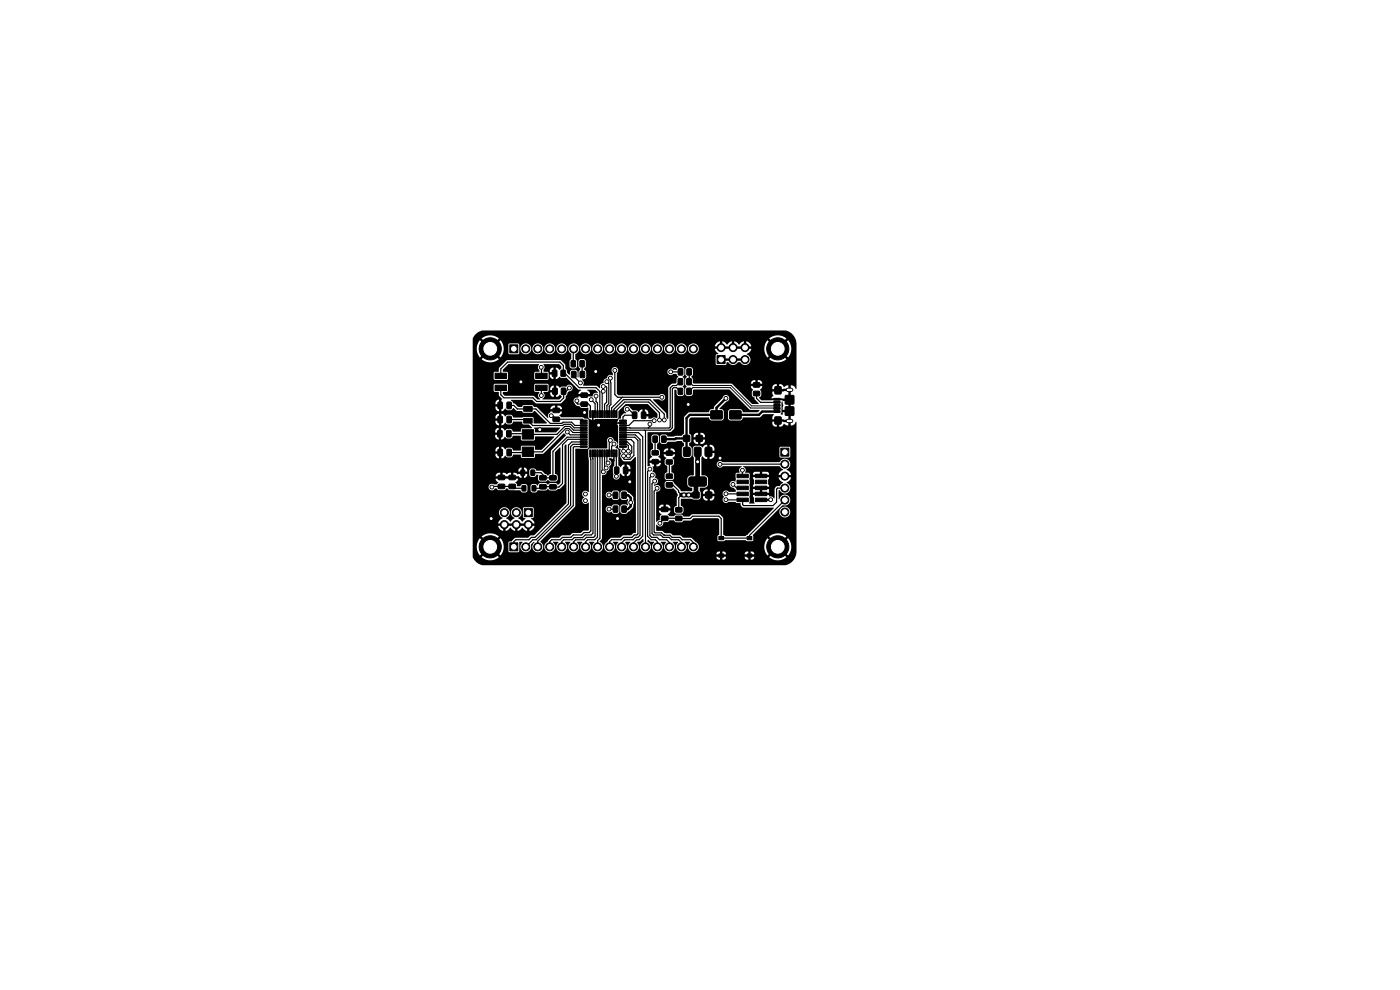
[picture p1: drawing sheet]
<svg xmlns="http://www.w3.org/2000/svg" width="297mm" height="210mm" viewBox="0 0 297 210" stroke-linecap="round" stroke-linejoin="round" font-family="sans-serif">
<g fill="#000" stroke="#000" stroke-width=".21">
<path d="M108.1 73.1h1.7v1.7h-1.7zM117.2 78.6l.7-.1 .2 .1 .1 1-.2 .3h-.6l-.2-.2zM119 78.6l.7-.1 .3 .1v1l-.2 .3h-.6l-.2-.2zM121.2 76.5h.7l.2 .1v1l-.1 .2-.6 .1-.3-.2zM121.3 78.8l.7-.1 .2 .2v1l-.1 .2h-.6l-.3-.1zM123.1 76.5h.6l.3 .1v1l-.2 .2-.6 .1-.2-.2zM123.1 78.8l.7-.1 .2 .2 .1 1-.2 .2h-.6l-.2-.1zM143.9 78.3l.7-.1 .3 .1v1l-.2 .3h-.6l-.2-.2zM145.8 78.3l.7-.1 .2 .1v1l-.1 .3h-.7l-.2-.2zM152.1 75.4h1.7v1.7h-1.7zM105 79.2h2.5v1.1h-2.5zM105 81.7h2.5v1.1h-2.5z"/>
<path d="M105.6 91.3h.7l.2 .1v1.1l-.1 .2h-.6l-.2-.1zM105.7 85.3h.7l.2 .1v1.1l-.1 .2h-.6l-.3-.1zM105.7 95.3h.7l.2 .1v1.1l-.1 .2h-.6l-.3-.1zM105.7 88.3h.7l.2 .1v1.1l-.1 .2h-.6l-.3-.1zM107.5 91.3h.7l.2 .1 .1 1.1-.2 .2h-.6l-.2-.1zM107.6 85.3h.7l.2 .1v1.1l-.1 .2h-.6l-.3-.1zM107.6 95.3h.7l.2 .1v1.1l-.1 .2h-.6l-.3-.1zM107.6 88.3h.7l.2 .1v1.1l-.1 .2h-.6l-.3-.1zM110.8 91.1h2.4v2h-2.4zM110.8 94.8h2.4v2h-2.4zM111.1 88.7h1.8v1h-1.8zM111.1 86.3h1.8v1h-1.8z"/>
<path d="M113.6 81.7h2.5v1.1h-2.5zM113.6 79.2h2.5v1.1h-2.5zM117.3 82.4l.7-.1 .2 .2v1l-.1 .2h-.6l-.3-.2zM117.3 86.6h1.3l.1 .2v.6l-.2 .1h-1.1l-.1-.2zM117.3 88.5h1.3l.1 .2v.6l-.2 .1h-1.1l-.1-.2zM119.1 82.4l.7-.1 .3 .2v1l-.2 .2h-.6l-.2-.2zM123.1 89.1h1.4l.1 .2-1.4 .1zM123.1 89.6h1.4l.1 .2-1.4 .1zM123.1 90.1h1.4l.1 .2-1.4 .1zM123.1 90.6h1.4l.1 .2-1.4 .1zM123.1 91.1h1.4l.1 .2-1.4 .1zM123.1 91.6h1.4l.1 .2-1.4 .1z"/>
<path d="M123.1 92.1h1.4l.1 .2-1.4 .1zM123.1 92.6h1.4l.1 .2-1.4 .1zM123.1 93.1h1.4l.1 .2-1.4 .1zM123.1 93.6h1.4l.1 .2-1.4 .1zM123.1 94.1h1.4l.1 .2-1.4 .1zM123.1 94.6h1.4l.1 .2-1.4 .1zM123.3 83.4l1.2-.1 .2 .3-.1 .6-.2 .1h-1l-.2-.2zM123.3 85.3l1.2-.1 .2 .3-.1 .6-.2 .1h-1l-.2-.2zM125.1 95.4l.3 .1-.1 1.4-.2-.1zM125.1 87.1l.3 .1-.1 1.4-.2-.1zM125.6 95.4l.3 .1-.1 1.4-.2-.1zM125.6 87.1l.3 .1-.1 1.4-.2-.1z"/>
<path d="M126.1 95.4l.3 .1-.1 1.4-.2-.1zM126.1 87.1l.3 .1-.1 1.4-.2-.1zM126.6 95.4l.3 .1-.1 1.4-.2-.1zM126.6 87.1l.3 .1-.1 1.4-.2-.1zM127.1 95.4l.3 .1-.1 1.4-.2-.1zM127.1 87.1l.3 .1-.1 1.4-.2-.1zM127.6 95.4l.3 .1-.1 1.4-.2-.1zM127.6 87.1l.3 .1-.1 1.4-.2-.1zM128.1 95.4l.3 .1-.1 1.4-.2-.1zM128.1 87.1l.3 .1-.1 1.4-.2-.1zM128.6 95.4l.3 .1-.1 1.4-.2-.1zM128.6 87.1l.3 .1-.1 1.4-.2-.1z"/>
<path d="M129.1 95.4l.3 .1-.1 1.4-.2-.1zM129.1 87.1l.3 .1-.1 1.4-.2-.1zM129.6 95.4l.3 .1-.1 1.4-.2-.1zM129.6 87.1l.3 .1-.1 1.4-.2-.1zM130.1 95.4l.3 .1-.1 1.4-.2-.1zM130.1 87.1l.3 .1-.1 1.4-.2-.1zM130.6 95.4l.3 .1-.1 1.4-.2-.1zM130.6 87.1l.3 .1-.1 1.4-.2-.1zM131.4 94.6h1.4l.1 .2-1.4 .1zM131.4 94.1h1.4l.1 .2-1.4 .1zM131.4 93.6h1.4l.1 .2-1.4 .1zM131.4 93.1h1.4l.1 .2-1.4 .1z"/>
<path d="M131.4 92.6h1.4l.1 .2-1.4 .1zM131.4 92.1h1.4l.1 .2-1.4 .1zM131.4 91.6h1.4l.1 .2-1.4 .1zM131.4 91.1h1.4l.1 .2-1.4 .1zM131.4 90.6h1.4l.1 .2-1.4 .1zM131.4 90.1h1.4l.1 .2-1.4 .1zM131.4 89.6h1.4l.1 .2-1.4 .1zM131.4 89.1h1.4l.1 .2-1.4 .1zM134.2 87.4h.7l.2 .1v1.1l-.1 .2h-.6l-.2-.1zM136.1 87.4h.7l.2 .1v1.1l-.1 .2h-.6l-.2-.1zM138.4 97.5h1.1l.2 .2v.6l-.2 .1h-1l-.2-.2zM138.4 95.6h1.1l.2 .2v.6l-.2 .1h-1l-.2-.2z"/>
<path d="M138.6 92.5h.7l.2 .1v1l-.2 .2-.6 .1-.2-.2zM140.4 92.5h.7l.2 .1v1l-.1 .2-.6 .1-.3-.2zM141.4 95.7h1.1l.2 .2v.6l-.2 .1h-1l-.2-.2zM141.4 97.6l1.1-.1 .2 .3v.5l-.2 .2h-1l-.2-.3zM143.9 80.3h.7l.2 .1 .1 1-.2 .3h-.6l-.3-.2zM143.9 82.4l.7-.1 .2 .2 .1 1-.2 .2h-.6l-.3-.1zM145 92.4h1.3v1.2h-1.3zM145.7 80.3h.7l.3 .1v1l-.2 .3h-.6l-.2-.2zM145 95l.3-.2 .9 .1 .2 .1 .1 1.5-.2 .3h-1l-.3-.1zM145.7 82.4l.7-.1 .3 .2v1l-.2 .2h-.6l-.2-.1zM147.7 92.4h1.3v1.2h-1.3zM147.3 95l.3-.2 .9 .1 .2 .1 .1 1.5-.2 .3h-1l-.3-.1z"/>
<path d="M149.6 95l.3-.2 .9 .1 .2 .1v1.5l-.1 .3h-1l-.3-.1zM150.8 87.2h2.4v1.6h-2.4zM154.8 87.2h2.4v1.6h-2.4zM159.9 83h1.1l.2 .2v.6l-.3 .2h-.9l-.2-.3zM159.9 81.2h1.1l.2 .2v.6l-.3 .2-.9-.1-.2-.2zM164.2 87.1h1.2l.1 .3-1.3 .1zM164.2 86.5h1.2l.1 .3h-1.3zM164.2 85.8h1.2l.1 .3-1.3 .1zM164.2 85.2h1.2l.1 .3h-1.3zM164.2 84.5h1.2l.1 .3-1.3 .1zM164.4 88.5h1.3v1.4h-1.3zM164.4 82.1h1.3v1.4h-1.3z"/>
<path d="M165.6 95.1h1.7v1.7h-1.7zM166.6 86.3h1.8v1.8h-1.8zM166.6 83.9h1.8v1.8h-1.8zM105.7 102.8l1.2-.1 .2 .2v.6l-.2 .2h-1.1l-.1-.3zM105.7 100.9l1.2-.1 .2 .2v.6l-.2 .2h-1.1l-.1-.3zM108 102.8l1.2-.1 .2 .2v.6l-.3 .2h-1l-.2-.3zM108 100.9l1.2-.1 .2 .2v.6l-.3 .2h-1l-.2-.3zM108.1 115.1h1.7v1.7h-1.7zM111.2 107.9h1.7v1.7h-1.7zM110.5 99.7h.6l.2 .1v.9l-.1 .2-.7-.2zM110.8 103h.6l.2 .1v.9l-.1 .2-.8-.2zM112.7 99.7h.5l.2 .1 .1 .9-.2 .2-.7-.2z"/>
<path d="M112.9 103h.6l.2 .1v.9l-.1 .2-.7-.2zM114.5 102.8h1.2l.2 .2v.6l-.3 .2-1-.1-.2-.2zM114.5 100.9h1.2l.2 .2v.6l-.3 .2-1-.1-.2-.2zM116.6 102.8h1.3l.1 .2v.6l-.2 .2-1.1-.1-.1-.2zM116.6 100.9h1.3l.1 .2v.6l-.2 .2-1.1-.1-.1-.2zM130.1 104.4h.7l.3 .1v1l-.2 .2-.6 .1-.2-.2zM130.1 107.4l.7-.1 .3 .2v1l-.2 .2h-.6l-.2-.2zM130.4 99.1l.7-.1 .2 .2v1l-.1 .3h-.6l-.3-.2zM132 104.4h.7l.2 .1v1l-.1 .2-.7 .1-.2-.2zM132 107.4l.7-.1 .2 .2v1l-.1 .2h-.7l-.2-.2zM132.3 99.1l.7-.1 .2 .2v1l-.1 .3h-.6l-.3-.2zM140.3 109.5h1.3l.1 .2v.6l-.2 .2-1.1-.1-.1-.2z"/>
<path d="M140.3 107.6h1.3l.1 .2v.6l-.2 .1h-1.1l-.1-.2zM141.4 102.4h1.1l.2 .2v.6l-.2 .2-1-.1-.2-.2zM141.4 100.6l1.1-.1 .2 .3v.6l-.2 .1h-1l-.2-.2zM143.4 107.7h1.1l.2 .2v.6l-.2 .2-1-.1-.2-.2zM143.4 109.5h1.1l.2 .2v.6l-.2 .2h-1l-.2-.3zM147 104.4h1.3v1.2h-1.3zM146.2 101.3l.4-.2 3 .1 .3 .3-.1 1.4-.4 .2h-3l-.3-.4v-1.2zM149.7 104.4h1.3v1.2h-1.3zM152.5 113.8h1v.7h-1zM152.5 117.5h1v.7h-1zM158.5 113.8h1v.7h-1zM158.5 117.5h1v.7h-1z"/>
<path d="M156.3 105.7h2.4v.7h-2.4zM156.3 104.4h2.4v.7h-2.4zM156.3 103.1h2.4v.8h-2.4zM156.3 101.9h2.4v.7h-2.4zM156.3 100.6h2.4v.7h-2.4zM160.3 105.7h2.3v.7h-2.3zM160.3 104.4h2.3v.7h-2.3zM160.3 103.1h2.3v.8h-2.3zM160.3 101.9h2.3v.7h-2.3zM160.3 100.6h2.3v.7h-2.3z"/>
<circle cx="104" cy="74" r="2.35"/>
<circle cx="111.5" cy="74" r=".85"/>
<circle cx="114.1" cy="74" r=".85"/>
<circle cx="114.8" cy="77.9" r=".4"/>
<circle cx="116.6" cy="74" r=".85"/>
<circle cx="119.2" cy="74" r=".85"/>
<circle cx="121.7" cy="74" r=".85"/>
<circle cx="124.2" cy="74" r=".85"/>
<circle cx="126.4" cy="78.8" r=".4"/>
<circle cx="126.8" cy="74" r=".85"/>
<circle cx="129.3" cy="74" r=".85"/>
<circle cx="130.4" cy="78.6" r=".4"/>
<circle cx="131.9" cy="74" r=".85"/>
<circle cx="134.4" cy="74" r=".85"/>
<circle cx="136.9" cy="74" r=".85"/>
<circle cx="139.5" cy="74" r=".85"/>
<circle cx="142" cy="74" r=".85"/>
<circle cx="142.3" cy="78.9" r=".4"/>
<circle cx="144.6" cy="74" r=".85"/>
<circle cx="147.1" cy="74" r=".85"/>
<circle cx="153" cy="73.7" r=".85"/>
<circle cx="155.5" cy="76.3" r=".85"/>
<circle cx="155.5" cy="73.7" r=".85"/>
<circle cx="158.1" cy="76.3" r=".85"/>
<circle cx="158.1" cy="73.7" r=".85"/>
<circle cx="165" cy="74" r="2.35"/>
<circle cx="110.5" cy="81" r=".4"/>
<circle cx="114.5" cy="91.1" r=".4"/>
<circle cx="114.8" cy="83.9" r=".4"/>
<circle cx="116.9" cy="88.2" r=".4"/>
<circle cx="120.4" cy="91.6" r=".4"/>
<circle cx="120.8" cy="82.3" r=".4"/>
<circle cx="122.4" cy="85" r=".4"/>
<circle cx="123.1" cy="81.2" r=".4"/>
<circle cx="124" cy="87.5" r=".4"/>
<circle cx="125.4" cy="84.8" r=".4"/>
<circle cx="126.4" cy="84" r=".4"/>
<circle cx="127" cy="90.2" r=".4"/>
<circle cx="128" cy="82" r=".4"/>
<circle cx="128" cy="83" r=".4"/>
<circle cx="128.6" cy="99.3" r=".4"/>
<circle cx="128.7" cy="81" r=".4"/>
<circle cx="129" cy="98.2" r=".4"/>
<circle cx="129.5" cy="80.2" r=".4"/>
<circle cx="129.5" cy="93.4" r=".4"/>
<circle cx="130.3" cy="94.2" r=".4"/>
<circle cx="132.3" cy="96.7" r=".4"/>
<circle cx="132.3" cy="95.7" r=".4"/>
<circle cx="133" cy="86.8" r=".4"/>
<circle cx="133.3" cy="96.7" r=".4"/>
<circle cx="133.3" cy="95.7" r=".4"/>
<circle cx="137.9" cy="99.5" r=".4"/>
<circle cx="137.9" cy="90" r=".4"/>
<circle cx="138.8" cy="89.2" r=".4"/>
<circle cx="139.9" cy="89.1" r=".4"/>
<circle cx="140.4" cy="84.3" r=".4"/>
<circle cx="140.9" cy="89.1" r=".4"/>
<circle cx="146" cy="85.8" r=".4"/>
<circle cx="148" cy="98" r=".4"/>
<circle cx="152.7" cy="98.5" r=".4"/>
<circle cx="152.7" cy="97.2" r=".4"/>
<circle cx="154" cy="84.5" r=".4"/>
<circle cx="157.5" cy="99.8" r=".4"/>
<circle cx="166.5" cy="98.5" r=".85"/>
<circle cx="104" cy="116" r="2.35"/>
<circle cx="104.2" cy="110" r=".4"/>
<circle cx="104.3" cy="103.3" r=".4"/>
<circle cx="107" cy="111.3" r=".85"/>
<circle cx="107" cy="108.7" r=".85"/>
<circle cx="109.5" cy="108.7" r=".85"/>
<circle cx="109.5" cy="111.3" r=".85"/>
<circle cx="111.5" cy="116" r=".85"/>
<circle cx="112.1" cy="111.3" r=".85"/>
<circle cx="114.1" cy="116" r=".85"/>
<circle cx="116.6" cy="116" r=".85"/>
<circle cx="119.2" cy="116" r=".85"/>
<circle cx="121.7" cy="116" r=".85"/>
<circle cx="124.2" cy="104.8" r=".4"/>
<circle cx="124.2" cy="106.2" r=".4"/>
<circle cx="124.2" cy="116" r=".85"/>
<circle cx="126.8" cy="116" r=".85"/>
<circle cx="128" cy="100.1" r=".4"/>
<circle cx="129.2" cy="105" r=".4"/>
<circle cx="129.2" cy="108" r=".4"/>
<circle cx="129.3" cy="116" r=".85"/>
<circle cx="130.8" cy="101" r=".4"/>
<circle cx="131" cy="110" r=".4"/>
<circle cx="131.9" cy="116" r=".85"/>
<circle cx="133.6" cy="102.2" r=".4"/>
<circle cx="133.8" cy="106.6" r=".4"/>
<circle cx="134.4" cy="116" r=".85"/>
<circle cx="136.9" cy="116" r=".85"/>
<circle cx="138.4" cy="100.8" r=".4"/>
<circle cx="138.9" cy="102.1" r=".4"/>
<circle cx="139.4" cy="103.6" r=".4"/>
<circle cx="139.5" cy="116" r=".85"/>
<circle cx="140" cy="111" r=".4"/>
<circle cx="142" cy="116" r=".85"/>
<circle cx="144.6" cy="116" r=".85"/>
<circle cx="145.1" cy="105" r=".4"/>
<circle cx="146.1" cy="105" r=".4"/>
<circle cx="147.1" cy="116" r=".85"/>
<circle cx="154" cy="104.8" r=".4"/>
<circle cx="154" cy="106" r=".4"/>
<circle cx="155.5" cy="102.8" r=".4"/>
<circle cx="163.5" cy="106" r=".4"/>
<circle cx="165" cy="116" r="2.35"/>
<circle cx="166.5" cy="106.1" r=".85"/>
<circle cx="166.5" cy="108.6" r=".85"/>
<circle cx="166.5" cy="101" r=".85"/>
<circle cx="166.5" cy="103.5" r=".85"/>
</g>
<path d="M167.2 89.3h.7M167.2 82.7h.7" fill="none" stroke="#000" stroke-width=".9"/>
<g fill="none" stroke="#000" stroke-width=".25">
<path d="M106.2 79.7v-1.4l1.5-1.5h11.1l.7 .7v1.7h.3l3.1 3h3.5l.8 .8v4.8M114.8 77.9l.1 1.8M117.3 79.2h.3M121.7 79.4v.4l1.4 1.4M121.7 74l-.1 3.2M123.5 77.2l.1 2.2M130.4 78.6v5.1l.6 .6h9.4M142.3 78.9h2M146.2 78.9v2.1M106.2 82.3v1.4l.7 .7h6.2l.7 .8h5l.8-.8v-1.4h.5l.7-.7M108 89h3.8l1.2 1.3h6.4l.2-.3h1.5l.7 .7h2M108 86h1l.8 .7h3.9l3 3.1h2.5l.2-.2h1.9l.6 .7h1.9"/>
<path d="M114.9 82.2l-.1 1.7M116.9 88.2h.3l.8 .7h5.5l.3 .4M117.6 83h.1M120.4 91.6l.6 .7h2.8M122.4 85v.5l.2 .2h2.2l.4 .4v1.7M123.8 92.7h-3.5l-3 3.1v5.6M123.8 92.7h.1M123.8 91.3h-2.1l-.8-.8h-1.1l-1.7 1.6-10.2-.1M123.8 91.7h-2.3l-.8-.8h-.7l-4.9 4.9-7.1 .2M123.8 93.3l-3.3-.1-1.2 1.2v8.2l-.7 .7-1.3-.1M123.8 94.7h-2l-.2 .2v12.4l-7.5 7.5v1.2M123.8 93.7h-2.5l-.7 .7v12.5l-7.1 7.1h-.8l-.5 .5h-2.8l-.4 .4v1.1"/>
<path d="M123.8 94.3h-2.3l-.4 .4v12.5l-7.4 7.3h-.7l-1.5 1.5M125.2 96.2l.2 16.4-.4 .4h-1.1l-.5 .5h-1.8l-.5 .5h-1.8l-.5 .5h-1.8l-.4 .4v1.1M125.3 97.5h.1M125.4 84.8l.8 .8v2.2M125.8 87.8v1.1M125.8 96.2v16.9l-.4 .4h-1.2l-.6 .5h-1.8l-.4 .5h-1.8l-.4 .4v1.1M126.2 96.2v17.5l-.3 .3h-1.5l-.5 .5h-1.8l-.4 .4v1.1M126.4 84v1.2l.4 .3v2.3M126.8 96.2v17.7l-.6 .6h-1.5l-.5 .4v1.1M127.2 96.2l.1 18-.5 .5v1.3M127.8 96.2v3.6l.2 .3M128 82h.5l.2 .1v3.2l-.5 .5v2"/>
<path d="M128 83l-.2 .2v4.6M128.2 96.2l.1 2.7 .3 .4M128.7 81l.5 .4v4.2l-.4 .4v1.8M128.8 96.2v1.8l.2 .2M129.5 80.2l.1 5.6-.4 .4v1.6M129.5 93.4l-.3 .3v2.5M129.7 94.7h.1M129.8 94.7v1.5M130.2 87.8v-1l2.1-2h5.6l3 3v1.3M130.2 96.2v1.5l-.1 .2M130.3 94.2l-.6 .5M130.8 96.2v4.8"/>
<path d="M130.8 87.8v-.7l1.7-1.8h5.1l2.3 2.3v1.5M130.8 87.8h.1M131.1 89.7h1.1M131.6 89.7h.1M132 84.3l-2.2 2.3v1.2M132.2 92.7h2.5l.6 .7v19.8l-.2 .3h-.5l-.5 .5h-1.8l-.5 .5h-2.1l-.4 .4v1.1M132.2 94.7l.1 1M132.2 91.7l3.3 .1 .8 .9v21l-.7 .8h-.5l-.7 .7v.8M132.2 92.3h2.6l1 .9v20.3l-.5 .5h-.5l-.5 .5h-1.8l-.6 .7v.8M132.2 93.3h1.7l.6 .5v2.8l-.9 .8h-1.2l-.1-.1v-.6M132.2 93.7h.9l.9 1v1.4l-.7 .6M132.2 94.3h.8l.3 .3v1.1"/>
<path d="M132.4 91.7v.1M133 86.8h.4l1.2 1.3h-2.1l-.3 .4v.8M136.8 91.3l.1 .1v24.6M137.9 99.5l-.5 .5v13.8l.7 .7h1l.4 .4v1.1M137.9 90v.4l-.4 .4M138.8 89.2h-4.4l-1 1.1h-1.2M139 93.2v2.9M142 98v3M144.3 83l-.8-.8h-.6l-.3 .3v8.2l-.5 .6h-9.9M144.3 81l-.8 .8h-.8l-.5 .5v8.3l-.3 .2-9.7-.1M157.5 99.8l.1 1.2M160.5 83.5v1l.8 .9h3.5"/>
<path d="M166.5 98.5h-13.7M104.3 103.3l.2-.1h4.2l.4 .4h2.2M112.9 100.3h1.9l.4 .4v.7h2.1M117.3 103.2h-2.1l-.4 .4h-1.6M117.3 101.4h.1M117.3 103.2h.1M129.2 105l1.4 .1M129.2 108h1.4M138.4 100.8l-.5 .5v12.3l.4 .4h1.1l.5 .5h1.5l.6 .6v.9M138.9 102.1l-.6 .5v10.6l.3 .3h1.6l.5 .5h1.2l.5 .5h1.6l.6 .6v.9M139.4 103.6l-.6 .6v8.7l.1 .1h1.4l.7 .5h1.1l.5 .5h1.6l.5 .5h1.8l.6 .6v.9M142 102.9h.8l1.2 1.2v.3l.6 .6-.6 .6v2.5"/>
<path d="M148 102.1l-.4 .4M154 104.8h.1M154 106h.1M154 104.8h3.6M155.5 102.8l.7 .7h1.4M166.5 106.1l-7.5 7.5v.5h-6v-4.1l-.5-.5h-5.6l-.5 .5-5.4-.1-1 1.1M166.5 103.5h-1.5l-.3 .3v2.7l-.7 .7h-6.2l-.2-.1v-1.1h-3.6"/>
</g>
<path d="M148 95.8v6.3M147.6 102.5v2.5h-3" fill="none" stroke="#000" stroke-width="1"/>
<path d="M153 76.3h5.1M145.6 93l-4.8 .2M154 84.5l-2 2v1.5h-5.7l-.7 .7 .1 7.1M164.8 87.3h-3.1l-.7 .7h-5M132.4 105.1h.8l.6 .5v1.8l-.6 .6h-.8M163.5 106h-2" fill="none" stroke="#000" stroke-width=".5"/>
<path d="M146.2 81l.8 .8h8.1l4.3 4.3 5.4-.1M146.2 83l.8-.8h7.9l4.3 4.4 5.6 .1" fill="none" stroke="#000" stroke-width=".21"/>
<path d="M153.4 73.5h1.7v.5h-1.7zM155.9 73.5h1.7v.5h-1.7zM101 70.8l1.4-.7h64.2a2.97 2.97 0 0 1 2.4 2.9v9.4l-.2 .1a.96 .96 0 0 0-1-.8v.7h-.7l-.2 .3 .2 .3h.7v6.1h-.7l-.2 .2 .2 .2h.7v.8h.1a1.19 1.19 0 0 0 1-.8l.1 .1v27.4a2.97 2.97 0 0 1-2.4 2.9h-64.3a2.92 2.92 0 0 1-2-1.7v-2.2h.8l.2 1 .5 .8 1.1-1 .3 .3-1 1.1 .1 .1a2.85 2.85 0 0 0 3.5-.1l-.1-.1h46.3a.56 .56 0 0 0 .7 .6v-.6h.6v.6l.6-.1 .1-.5h4a.56 .56 0 0 0 .7 .6v-.6h.6v.6h.2a.51 .51 0 0 0 .5-.6h-54.3l-.9-1 .3-.3 1.1 1 .3-.3h45.5v.1h.7v-.6h.6v.6h.7v-.1h4v.1h.7v-.6h.6v.6h.7a.56 .56 0 0 0-.7-.6h-.9l-.4 .5h-4l-.1-.4-.4-.1h-1.1l-.4 .5h-45.5l.1-.2a2.86 2.86 0 0 0-.4-3.1l-1.1 1-.3-.3 1-1.1-.1-.1a2.85 2.85 0 0 0-3.5 .1l1 1.1-.3 .3-1.1-1-.5 .8-.2 1h-.8v-5h6.3v.5h-.9l.4 .8 .6 .3v-.9h.6v.9l.4-.2 .6-.5 .5 .5 .5 .2v-.9h.5v.9l.5-.2 .5-.5 .5 .5 .5 .2v-.9h.5v.9a1.34 1.34 0 0 0 1.1-1.1h-.9v-.5h.9l-.2-.5-.5-.5 .5-.3v-1.8l-.1-.3h-2l-.2 .3v1.8l.6 .3-.7 .7-.9-.8a1.19 1.19 0 0 0 .6-1.8 1.19 1.19 0 0 0-1.9 0 1.19 1.19 0 0 0 .6 1.8l-1 .8-.8-.8a1.19 1.19 0 0 0 .5-1.8 1.19 1.19 0 0 0-1.9 0 1.19 1.19 0 0 0 .6 1.8l-.7 .6-.2 .5h-5.4v-7.7h3.3a.71 .71 0 0 0 .6 .7 .71 .71 0 0 0 .8-.4h.4l.5 .4h1.1l.4-.3a.37 .37 0 0 1 .5 .2l2.4 .1 .4 .4 .8 .1 .4-.4v-1l-.3-.4h-.7l-.6 .5-.6-.1-.1-.4-.3-.4 .4-.3 .2-.5h-4.8l.2 .5 .4 .4-.3 .3h-.7a.71 .71 0 0 0-1.1 .6h-3.3v-2.3h5.8v-.7h.5v.7h1.8v-.7h.5v.7h1.1l.5 .4h.1v-.9h.6v.9a.73 .73 0 0 0 .6-.9l-2.1 .1a2.07 2.07 0 0 0-2.1 0h-.1a1.59 1.59 0 0 0-1.6-.3l-.6 .3-.2 .4h-4.8v-1.2h9.7v.2h.6v-.8h.6v.8h.6a.74 .74 0 0 0-.6-.8h-.8l-.4 .6h-9.7v-3.5h4.8a.79 .79 0 0 0 .8 .9v-.9h-5.6v-.8h4.8v.2h.8v-.9a.75 .75 0 0 0-.8 .7h-4.8v-3.2h4.7v.2a.75 .75 0 0 0 .8 .7v-.9h-5.5v-.8h4.7v.2h.8v-.9a.75 .75 0 0 0-.8 .7h-4.7v-2.2h4.8v.2a.75 .75 0 0 0 .8 .7v-.9h-5.6v-.8h4.8v.2h.8v-.9a.75 .75 0 0 0-.8 .7h-4.8v-2.2h4.8v.2a.75 .75 0 0 0 .8 .7v-.9h-5.6v-.8h4.8v.2h.8v-.9a.75 .75 0 0 0-.8 .7h-4.8v-3.8h4.4l.1 1.3 1 .2a1.24 1.24 0 0 0 .7 1.5l-.1 .1v2.4l.4-.1 .4-.4 .4 .3h.7l.6-.5 .7 .6 1.1 .1 .3 .3h2l.2-.3h.3l2.5 2.5-.1 .1h-2.6l-.1-1.1-.2-.2-4.1 .1-.5-.6h-.8l-.4 .3-.4-.4-.4-.1v2.4l.4-.1 .4-.4 .4 .3h.7l.4-.1 .2-.5h1.8l.2 .6 1.3 .1 .7 .7-2.2 .1-.2 .1-.1 .6h-1.6l-.2-.5-.4-.1h-.6l-.5 .3-.3-.4-.5-.1v2.4l.5-.1 .3-.4 .5 .3h.7l.5-.6h1.7v.8l.3 .3 2.5-.1 .2-.2 .1-.6h3.9l.1 .1-2.7 2.7h-1.4v-.6l-.3-.3-2.5 .1-.2 .2-.1 .8h-1.5l-.2-.5-.4-.1h-.7l-.4 .3-.4-.4-.4-.1v2.4l.4-.1 .4-.4 .4 .3h.8l.5-.6h1.6v.5l.2 .2h2.6l.2-.2 .1-.6 1.7-.1 4.3-4.3 .5 .5-3.2 3.2v4.9l-.7 .4-1.3-1-1-.1-.4-.4h-.7l-.5 .4v.9l.1 .3 .4 .2h.6l.4-.5h.4v1l.4 .4h1.2l.4-.3 .6 .4h1l.4-.2 .1-.3v-.7l-.6-.5v-4.5l1.2-1.1v7.5l-.5 .5-.6-.4h-1.1l-.5 .3-.4-.3h-1.2l-.5 .5-.5-.3h-.7l-.3 .4-.1 .9 .3 .4 .7 .1 .6-.5h1.7l.4-.3 .5 .3 1.1 .1 .5-.3 .5-.1 1-1.1v-8l.3-.3 .1 12.4-6.9 6.8-.7 .1-.6 .5h-2.6l-.8 .7-.6 .1-.2 .2 .1 1.9 .2 .2 1.9-.1 .2-.2-.1-1.9h.8a1.19 1.19 0 0 0-.4 1.6 1.19 1.19 0 0 0 1.6 .4 1.19 1.19 0 0 0 .5-1.5l.6-.5h.2a1.19 1.19 0 0 0-.2 1.8 1.19 1.19 0 0 0 1.9-.1 1.19 1.19 0 0 0-.5-1.8l7.4-7.5v-12.1l2.5-.1a.54 .54 0 0 0 .4-.7v-5.1a.44 .44 0 0 0-.4-.6h-.5l-.4-.3h-4.5l-.4-.4 .4-.3 .1-.5h-2.4v.1a.8 .8 0 0 0-.5 1.1l-.1 .1-1.9-1.9 3.4 .1v-.8h.6v.8l.9-.1a.79 .79 0 0 0-.9-.7l-1.1 .1-.4 .6h-2.5l-.5-.3-.6-.1-.3-.4-1.9 .1-.3 .3h-.7l-.7-.6-.4-.1-.5-.7 4.5-.1 .9 .8h5.1l1-.9 .1-.7 .7-1a.73 .73 0 0 0 .8-.6 .73 .73 0 0 0-.6-.8 .73 .73 0 0 0-.9 .4h-.8l-.5 .3-.2-.3-.5-.2v2.4l.5-.1 .2-.4 .5 .4-.5 .6h-3.5l-.1-.1a.78 .78 0 0 0 .2-1.3h1.4v.2a.75 .75 0 0 0 .8 .7v-.9h-2.2v-.2h.9l.2-.6h.3v.2h.8v-.9a.75 .75 0 0 0-.8 .7h-.3v-.9l-.3-.2-2.6 .1-.2 .2 .1 1.3 1 .2a.88 .88 0 0 0 .2 1.5h-.6l-.9-.7-6.1-.1-.3-.3v-.4l1-.2 .1-1.3-.3-.3h-2.5l-.3 .3h-4.4v-2.6h4.4v1.2l.2 .2 2.6 .1 .3-.2v-1.3l-.3-.2h-.8v-.4l1.2-1.3 6.5 .1a.84 .84 0 0 0 0 1.3v.3l-1 .1-.1 1.3 .2 .2 2.6 .1 .3-.2v-1h.2v.3a.75 .75 0 0 0 .8 .7v-1h-1l-.2-.5-.9-.1 1.3-.1v.2h.8v-.9a.75 .75 0 0 0-.8 .7h-1.3v-.3a.99 .99 0 0 0 0-1.2l3.3 .1 .5 .4v.4l-.4 .4-.3-.4-.5-.1v2.4l.5-.2 .3-.3 .5 .3 1-.1 2.4 2.5 .7 .1v.1l-.4 .3-.2 .5h2.5l-.2-.5-.4-.3 .1-.1h1.6l.5 .5-.1 .2a.89 .89 0 0 0-1.1 .7h-2.9v.2a.83 .83 0 0 0-1 .5 .83 .83 0 0 0 .3 1l.4 .3 .5 .1 .4 .3h1.5v2.1l.7 .5 .3-.5 .1 .5 .6-.3 4 .1a.46 .46 0 0 0 .7-.4v-1.3l1.5-1.5h4.7l2 2 .1 .8-.3 .2a.7 .7 0 0 0-1 .1h-.6l-.1-.5h-1.2v-1.5h.5v1h.7v-.2a.75 .75 0 0 0-.7-.8l-.8 .1-.5 .5-.5-.3h-.8l-.5-.6a.74 .74 0 0 0-1.2-.1 .74 .74 0 0 0 .3 1.2l-.5 .1-.5 .5-.1 .6a.86 .86 0 0 0-.8 .8l.5 .2-.5 .1 .3 .6-.1 3.6h-.1l-.3-.5-.5-.1a.72 .72 0 0 0-.8-.8 .72 .72 0 0 0-.6 1v1.4h-3.7l-.3 .3 .1 9a.83 .83 0 0 0-.9-.2 .83 .83 0 0 0-.5 .8l.4 .5a.75 .75 0 0 0-.2 1.2 .75 .75 0 0 0 1.2-.1l-.1 5.9-1.1 .1-.5 .5h-1.6l-.7 .5h-1.6l-.7 .5h-1.7l-.7 .8a1.19 1.19 0 0 0-.5 1.7 1.19 1.19 0 0 0 1.8 .2 1.19 1.19 0 0 0-.2-1.8l1.1-.1 .1 .2a1.18 1.18 0 0 0-.1 1.7 1.18 1.18 0 0 0 1.7-.1 1.18 1.18 0 0 0-.2-1.7l1-.1 .1 .2a1.18 1.18 0 0 0-.1 1.7 1.18 1.18 0 0 0 1.8-.1 1.18 1.18 0 0 0-.3-1.7l1.1-.1 .1 .2a1.18 1.18 0 0 0-.1 1.7 1.18 1.18 0 0 0 1.7-.1 1.18 1.18 0 0 0-.3-1.7l1.1-.1 .1 .2a1.17 1.17 0 0 0 0 1.8 1.17 1.17 0 0 0 1.7-.3 1.17 1.17 0 0 0-.6-1.7l.5-.7v-6.2h.8a.84 .84 0 0 0 1.3 .6l.4 .4h.7l.3-.2 .2-.3v-1.1l-.3-.3-.9-.1-.4 .4a.89 .89 0 0 0-1.3 .6h-.8v-3h.8v.2a.93 .93 0 0 0 1.3 .4l.4 .4h.9l.3-.4v-1h.2v.9l.1 .4 1 .2 .5-.2-.1 .7 .1 .6-1.1-.2-.4 .3-.1 1.3 .3 .3h1l1.4-1.3 .2-1-.2-1.2-1.4-1.3h-.9l-.4 .5h-.2l-.3-.5-.8-.1-.7 .5a.7 .7 0 0 0-.7-.1 .7 .7 0 0 0-.4 .6h-.8l.1-4.2a.82 .82 0 0 0 1-.9 .92 .92 0 0 0 .5-1.1 .8 .8 0 0 0-.1-1.3v-.3h.3l.6 .2v-.3h.2v1.6l-.3 .5 .1 1.3a.83 .83 0 0 0 .2 .9 .83 .83 0 0 0 .9 .2l.2-.2v-.7l.2-.3 .4 .4 .5 .2v-1h.5v1a.78 .78 0 0 0 .7-1h-1.2v-1.5h.5v1h.7a.79 .79 0 0 0-.7-1l-.8 .1-.5 .5-.5-.4v-3.3l-.7-.5 .5-.6 .1 .3a.52 .52 0 0 0 .6 .7l-.1 .4 .1 .5a1.36 1.36 0 0 0 .7 1.7l1.4-.1 .9-.8h.2v16l-.6 .1-.4 .5h-1.8l-.5 .5h-2l-.7 .8a1.19 1.19 0 0 0-.5 1.7 1.19 1.19 0 0 0 1.8 .2 1.19 1.19 0 0 0-.2-1.8l1.1-.1 .1 .2a1.18 1.18 0 0 0-.2 1.7 1.18 1.18 0 0 0 1.8 0 1.18 1.18 0 0 0-.2-1.8l.2-.1 .9 .1a1.19 1.19 0 0 0-.2 1.7 1.19 1.19 0 0 0 1.8 .1 1.19 1.19 0 0 0-.1-1.8l.6-.2 .6-.5 .1 .6a1.17 1.17 0 0 0-.4 1.8 1.17 1.17 0 0 0 1.9-.1 1.17 1.17 0 0 0-.6-1.7l.1-.4 .5 .4 .8 .1a1.19 1.19 0 0 0-.2 1.8 1.19 1.19 0 0 0 1.8 0 1.19 1.19 0 0 0-.2-1.8h1.1a1.22 1.22 0 0 0-.3 1.5 1.22 1.22 0 0 0 1.3 .6 1.23 1.23 0 0 0 .4-2.1h1.1a1.22 1.22 0 0 0-.3 1.5 1.22 1.22 0 0 0 1.4 .6 1.23 1.23 0 0 0 .4-2.1h1.1a1.22 1.22 0 0 0-.4 1.5 1.22 1.22 0 0 0 1.4 .6l.6-.3 .3-.8h13.8l.2 1 .5 .8 1.1-1 .3 .3-1 1.1 .1 .1a2.85 2.85 0 0 0 3.5-.1l-1-1.1 .3-.3 1.1 1 .2-.2a2.86 2.86 0 0 0-.2-3.4l-1.1 1-.3-.3 1-1.1-.1-.1a2.85 2.85 0 0 0-3.5 .1l1 1.1-.3 .3-1.1-1-.5 .8-.2 1h-13.8a1.72 1.72 0 0 0-.9-1.3l-.8-.6h-1.7l-.6-.5h-1.5l-.5-.5h-1.3l-.5-.5h-1.3l.1-1.3a.8 .8 0 0 0 .9 .4 .8 .8 0 0 0 .6-.9l.8-.1 .5-.3h.8l.5 .4h1.2l.4-.4h1.6l.5-.5h5.2l.3 .3v3.2l-.4 .4 .1 1h1.3l.3-.2h4.2l.3 .2h1.1l.3-.2-.1-1.1 4.9-4.9h.7l.1 .2a1.16 1.16 0 0 0 1.8 .7 1.16 1.16 0 0 0-.2-1.9 1.16 1.16 0 0 0-1.7 1h-.7l1.4-1.4a1.19 1.19 0 0 0 1.6-.8 1.19 1.19 0 0 0-.9-1.5 1.19 1.19 0 0 0-1.4 1l-.1-1.8 .2-.1a1.2 1.2 0 0 0 1.9 .3 1.2 1.2 0 0 0-.4-1.9l.7-.6 .2-.5h-.9v-.6h.9a1.65 1.65 0 0 0-.9-1.1 1.2 1.2 0 0 0 .4-1.9 1.2 1.2 0 0 0-1.9 .3h-12.1a.72 .72 0 0 0-1.1 .1 .72 .72 0 0 0 .2 1 .72 .72 0 0 0 1-.2h3.9l-.2 .3a1 1 0 0 0-.2 1.1l-.8 .1v1.2l-.1 .6a.73 .73 0 0 0-1.2 .4 .73 .73 0 0 0 .8 .9l.4 .4 .1 .2-.1 .2h-1.4a.74 .74 0 0 0-1.2 0 .74 .74 0 0 0 .2 1.1 .72 .72 0 0 0-.1 1.1 .72 .72 0 0 0 1.1 0h1.4l.3 .2 .8 .1a.73 .73 0 0 0 .6 .9h6.4l.1 .1-6 5.9h-4.3l-.5-.3v-3.6l-.8-.7h-5.7l-.7 .5h-1.1l-.5-.4h-1.1l-.5 .3h-.9l-.4-.4 .4-.3 .1-.5h-2.4l.1 .5 .4 .3-.3 .5v.7l-.8 .4v-3l1.5 .1v-.8h.6v.8l.9-.1a.79 .79 0 0 0-.9-.7l-1.1 .1-.4 .6h-.6v-3.3a.76 .76 0 0 0 .9-1 .76 .76 0 0 0-1.3-.3v-.3l.6-.3h1.6v.7l.3 .4h1.5l.7 .6 .3 .6-.2 .7v1.7l-.4 .3-.2 .3v.7l.4 .5h1.2l.4-.5-.1-.9-.5-.3 .1-1.5h2.3l.3 .2h1l.5-.3 .1-.4h.4v.2a.78 .78 0 0 0 1 .7v-.9h.5v.9h.3a.78 .78 0 0 0 .7-.9h-2.9l-.1-.8h.5v.2h1v-.9h.5v.9h1v-.2a.79 .79 0 0 0-1-.7 1.06 1.06 0 0 0-1.4 .6l-.6 .1-.1-.4v-.6h.9a.79 .79 0 0 0 .8-.8v-1.2a.8 .8 0 0 0-.8-.7h-.6v-3.8l.3-.2a.9 .9 0 0 0 .9 .6v-1.3h.6v1.3h.1a.96 .96 0 0 0 .9-1.3h-1.6v-1.8h.6v1.3h1l-.1-.6h13.8l.1 1.8 .2 .3h1.8l.2-.2 .1-1.9-.3-.2h-1.8l-.3 .2h-13.8a.89 .89 0 0 0-.9-.7l-1 .1-.5 .5-.6-.3-.9-.1-.6 .4-.1 1.6 .3 .5v3.8l-.9 .1-.3 .2-.2 .5 .1 1.4 .4 .4 .5 .1v.7h-2.4l-.1-.4-1.7-1.8h-1.2l-.4 .5h-1.6a.78 .78 0 0 0-.5-1.2 .8 .8 0 0 0-.5-1.3l.2-.5-.2-.5 .3-.1v-.7h.6v.7a.78 .78 0 0 0 .9-.7h-2.4l.2 .6h-.6v-1.2l2.8 .1-.1-.5-.4-.4 .3-.4h.8l.1 .4 .5 .4-.4 .4v.8l.6 .5v1.2l-.5 .4-.1 .9 .4 .4h1.3l.3-.4v-.7l-.2-.3-.4-.3v-1.2l.6-.5v-.8l-.4-.4 .4-.4 .2-.4h-3.2v-.6l1.7 .1v-.8h.6v.8l.9-.1a.78 .78 0 0 0-.9-.7 1.06 1.06 0 0 0-1.5 .6l-.8 .1-.2-.4-.4-.2v-1l.4-.5v-1h.2l.1 1.2 .3 .3h.8l.5-.5 2.9-.1 .5 .4v.6l-.4 .5v1.5l.2 .4 .3 .1h1l.5-.3v-1.7l-.5-.6v-.5l.4-.3 .1-.4h.4v.2a.78 .78 0 0 0 1 .7v-.9h.5v.9h.3a.78 .78 0 0 0 .7-.9h-2.9l-.1-.8h.5v.2h1v-.9h.5v.9h1v-.2a.79 .79 0 0 0-1-.7 1.06 1.06 0 0 0-1.4 .6l-.6 .1-.4-.5v-2.5h17.6v.3a.79 .79 0 0 0 1 .7v-1h.5v1l.5-.1 .5-.5 .4 .2 .5 .2v-.7l-21-.1v-.6l.4-.3h3.8l.2 .4 .3 .2 2.4-.1 .2-.3v-1.6l-.2-.3-.7-.2 1.5-1.5a.71 .71 0 0 0 .6-.8 .71 .71 0 0 0-.7-.6 .71 .71 0 0 0-.7 .6l-1.7 1.8-.2 .6h-.4a.59 .59 0 0 0-.6 .6l-4.4 .2-.9 .9v3.5l-.5 .4-2.9 .2-.5-.4h-.7l-.3 .1-.2 .4h-.2l-.4-.5h-.8l-.3 .1-.1 .4v1l.3 .5v1l-.4 .3-.1 .8 .4 .6-.5 .3-.1 .4h-.4v-5.9h4.8l.8-.7 .1-8.2 .2-.1 .2 .1v.8l.3 .4h.8l.4-.1 .1-.3 .1-1.1-.4-.5 .3-.4 .1-1.1h.2v1.1l.3 .4-.3 .5v1.1l.2 .4h.9l.3-.1 .2-1.1 .2-.2h7.5l4.3 4.3 2.1 .1-.4 .4h-3.1l-.2-.4-.3-.2h-2.1l-.4 .2-.2 .3v1.4l.2 .3 .4 .2h2a.59 .59 0 0 0 .6-.6h3.5l.9-.7h2.1l.1 .1-.3 .3-.1 .6 3.4 .1v-1.5h-1.2v.5l-.4-.2 .2-.4v-2.2h.2l.2 .8-.2 .9h1.2v-1.8h-1.1l-.1-.2-.6-.1-3.8 .1-.5-.4h6.1v-1.5l-3.4 .1 .1 .4 .2 .4-.5 .6h-2.5l-.1-.1 .5-.5v-.8l-.3-.4 .5-.5h2.1v.3h1v-1h.5v1l1.9-.1v-.7l-1 .4a1.06 1.06 0 0 0-1.4-.6 .78 .78 0 0 0-1 .7h-2.1v-.3h-2.4l.2 .5 .3 .2-.3 .5 .1 .9 .4 .3 .2 .5 .8 .8-1.4 .1-4.4-4.3-8.1-.1 13.1 .1v-.8h.6v.8l.9-.1a.78 .78 0 0 0-.9-.7 1.06 1.06 0 0 0-1.5 .6l-12.2 .1-.1-.1v-.8l-.4-.5 .4-.5v-1.1l-.3-.3-.9-.1-.4 .3v1.3l.3 .4-.3 .6h-.2l-.4-.6 .4-.4v-1.1l-.2-.4-.2-.1h-.8l-.5 .6-.7-.1a.71 .71 0 0 0-1 0 .71 .71 0 0 0 0 1 .71 .71 0 0 0 1 0l.7-.1 .4 .6-.4 .5v.8l-.2 .2h-.9l-.6 .9-.1 6.6-.4-.4v-.9l-2.8-2.8 .1-.1h1.3a.71 .71 0 0 0 1 0 .71 .71 0 0 0-.1-1 .71 .71 0 0 0-1 .1h-8.6l-.3-.3v-4.4a.71 .71 0 0 0 0-1 .71 .71 0 0 0-1 0 .71 .71 0 0 0 .1 1.1l-.1 .4a.8 .8 0 0 0-1.2 .7 .88 .88 0 0 0-.7 1h-.1a.81 .81 0 0 0-.6 1.1l-.8-.6-2.8-.1a.97 .97 0 0 0-.2-1.2 .72 .72 0 0 0 .9-.6l-.1-1-.3-.4a.38 .38 0 0 1 .2-.6v-1.5l-.3-.2h-.8l-.4 .5v1l.3 .4a.57 .57 0 0 1-.3 .8v1.2l-.2-.1v-1.1l-.4-.4h-.9l-.3 .4v.6h-.2l-.4-.4-.1-.6-.3-.3-.1-.9-1-.9h-11.2l-1.7 1.6-.1 .9h-.8l-.3 .2h-4.4v-5.1h.8l.2 1 .5 .8 1.1-1 .3 .3-1 1.1a2.84 2.84 0 0 0 3.6 0l-1-1.1 .3-.3 1.1 1 .2-.2a2.85 2.85 0 0 0 .3-2.5h1.1v1.8l.3 .2h1.9l.2-1.1h.2a1.16 1.16 0 0 0 1.1 1.2 1.16 1.16 0 0 0 1.2-1.2h.2v.2a1.15 1.15 0 0 0 1.3 1 1.15 1.15 0 0 0 1-1.2h.3v.2a1.15 1.15 0 0 0 1.2 1 1.15 1.15 0 0 0 1.1-1.2h.2v.2a1.15 1.15 0 0 0 1.3 1 1.15 1.15 0 0 0 1-1.2h.2l.2 .6 .5 .5v1l-.4 .5v1.1l.2 .3 .3 .2 .7-.1 .3-.2 .1-1.2-.4-.6v-.9l.7-.6 .2-.6h.2a1.16 1.16 0 0 0 1.1 1.2 1.16 1.16 0 0 0 1.2-1.2h.2v.2a1.15 1.15 0 0 0 1.3 1 1.15 1.15 0 0 0 1-1.2h.3v.2a1.15 1.15 0 0 0 1.2 1 1.15 1.15 0 0 0 1.1-1.2h.2v.2a1.15 1.15 0 0 0 1.3 1 1.15 1.15 0 0 0 1-1.2h.2l.1 .2a1.15 1.15 0 0 0 1.2 1 1.15 1.15 0 0 0 1.1-1.2h.2v.2a1.15 1.15 0 0 0 1.2 1 1.15 1.15 0 0 0 1.1-1.2h.2v.2a1.15 1.15 0 0 0 1.3 1 1.15 1.15 0 0 0 1-1.2h.3v.2a1.15 1.15 0 0 0 1.2 1 1.15 1.15 0 0 0 1.1-1.2h.2v.2a1.15 1.15 0 0 0 1.3 1 1.15 1.15 0 0 0 1-1.2h.2l.1 .2a1.15 1.15 0 0 0 1.5 .9 1.15 1.15 0 0 0 .6-1.6h4.4v.5h-.9l.3 .6 .5 .4-.6 .4 .1 1.9 .2 .1h1.8l.2-.1v-.4a.74 .74 0 0 1 .9 .4 1.31 1.31 0 0 0 1.6-.5h.4a1.18 1.18 0 0 0 2 .2 1.18 1.18 0 0 0-.6-1.9l.7-.5 .3-.6h2.7l.2 1 .5 .8 1.1-1 .3 .3-1 1.1a2.84 2.84 0 0 0 3.6 0l-1-1.1 .3-.3 1.1 1 .2-.2a2.86 2.86 0 0 0-.2-3.4l-1.1 1-.3-.3 1-1.1-.1-.1a2.85 2.85 0 0 0-3.5 .1l1 1.1-.3 .3-1.1-1-.5 .8-.2 1h-3.6v-.5h.9a1.34 1.34 0 0 0-1.1-1.1v.9h-.5v-.9l-.5 .2-.5 .5-.5-.5-.5-.2v.9h-.5v-.9l-.5 .2-.6 .5-.5-.5-.5-.2v.9h-.5v-.9l-.6 .3-.5 .8h-3.5a1.15 1.15 0 0 0-1.3-.6 1.15 1.15 0 0 0-.9 1.1h-.2v-.2a1.16 1.16 0 0 0-1.2-1 1.16 1.16 0 0 0-1.1 1.2h-.2v-.2a1.16 1.16 0 0 0-1.3-1 1.16 1.16 0 0 0-1 1.2h-.3v-.2a1.16 1.16 0 0 0-1.2-1 1.16 1.16 0 0 0-1.1 1.2h-.2v-.2a1.16 1.16 0 0 0-1.3-1 1.16 1.16 0 0 0-1 1.2h-.2l-.1-.2a1.16 1.16 0 0 0-1.2-1 1.16 1.16 0 0 0-1.1 1.2h-.2v-.2a1.16 1.16 0 0 0-1.2-1 1.16 1.16 0 0 0-1.1 1.2h-.2v-.2a1.16 1.16 0 0 0-1.3-1 1.16 1.16 0 0 0-1 1.2h-.3v-.2a1.16 1.16 0 0 0-1.2-1 1.16 1.16 0 0 0-1.1 1.2h-.2v-.2a1.16 1.16 0 0 0-1.3-1 1.16 1.16 0 0 0-1 1.2h-.2l-.1-.2a1.16 1.16 0 0 0-1.2-1 1.16 1.16 0 0 0-1.1 1.2h-.2v-.2a1.16 1.16 0 0 0-1.2-1 1.16 1.16 0 0 0-1.1 1.2h-.2v-.2a1.16 1.16 0 0 0-1.3-1 1.16 1.16 0 0 0-1 1.2h-.3v-.2a1.16 1.16 0 0 0-1.2-1 1.16 1.16 0 0 0-1.1 1.2h-.2v-.2a1.16 1.16 0 0 0-1.3-1 1.16 1.16 0 0 0-1 1.2h-.2l-.1-.9-.2-.2-1.8-.1-.3 .3h-1.1l-.5-.9-1.1 1-.3-.3 1-1.1-.1-.1a2.85 2.85 0 0 0-3.5 .1l1 1.1-.3 .3-1.1-1-.5 .8-.2 1h-.8v-2.2zM113.3 90.7h5.4l.1 .1-.9 .9h-4.3zM157.7 98.9h7.7l.7 .8a1.4 1.4 0 0 0-.9 1h.9v.6h-.9a1.65 1.65 0 0 0 .9 1.1l-.3 .2a.72 .72 0 0 1-.9 .5l-.5 .5-.1 2.1h-.2a.86 .86 0 0 0-.9-.4v-.3h-3.5l.4 1.8h-1.2l.2-3h.6v.7h1.5v-.7h.5v.7h1.5v-.7h-4.1l-.1-.9 .1-1.7h.6l.3 .6v.9l-.3 .5h3.5l-.3-.5v-.9l.3-.6h-4.1l-.1-.7h.7v.2h1.5v-.6h.5v.6h1.5v-.2l-.5-.4h-2.6l-.4 .4h-.7l-.2-.2h-.7a.99 .99 0 0 0-.4-1.4zM107.4 111h1.7v.5h-1.7zM110 111h1.6v.5h-1.6z" fill="#000"/>
<g fill="#fff" stroke="#fff" stroke-width=".21">
<circle cx="133" cy="86.8" r=".2"/>
<circle cx="123.1" cy="81.2" r=".2"/>
<circle cx="122.4" cy="85" r=".2"/>
<circle cx="130.8" cy="101" r=".2"/>
<circle cx="116.9" cy="88.2" r=".2"/>
<circle cx="104.3" cy="103.3" r=".2"/>
<circle cx="142.3" cy="78.9" r=".2"/>
<circle cx="145.1" cy="105" r=".2"/>
<circle cx="146.1" cy="105" r=".2"/>
<circle cx="114.8" cy="83.9" r=".2"/>
<circle cx="148" cy="98" r=".2"/>
<circle cx="114.8" cy="77.9" r=".2"/>
<circle cx="133.8" cy="106.6" r=".2"/>
<circle cx="163.5" cy="106" r=".2"/>
<circle cx="114.5" cy="91.1" r=".2"/>
<circle cx="152.8" cy="97.2" r=".2"/>
<circle cx="146" cy="85.8" r=".2"/>
<circle cx="104.2" cy="110" r=".2"/>
<circle cx="124" cy="87.5" r=".2"/>
<circle cx="126.4" cy="78.8" r=".2"/>
<circle cx="127" cy="90.2" r=".2"/>
<circle cx="133.6" cy="102.2" r=".2"/>
<circle cx="131" cy="110" r=".2"/>
<circle cx="110.5" cy="81" r=".2"/>
<circle cx="154" cy="84.5" r=".2"/>
<circle cx="128.7" cy="81" r=".2"/>
<circle cx="140" cy="111" r=".2"/>
<circle cx="120.4" cy="91.6" r=".2"/>
<circle cx="157.5" cy="99.7" r=".2"/>
<circle cx="137.9" cy="90" r=".2"/>
<circle cx="137.9" cy="99.5" r=".2"/>
<circle cx="125.4" cy="84.8" r=".2"/>
<circle cx="126.4" cy="84" r=".2"/>
<circle cx="128" cy="83" r=".2"/>
<circle cx="124.2" cy="104.8" r=".2"/>
<circle cx="128" cy="82" r=".2"/>
<circle cx="124.2" cy="106.2" r=".2"/>
<circle cx="129.5" cy="80.2" r=".2"/>
<circle cx="140.4" cy="84.3" r=".2"/>
<circle cx="130.4" cy="78.6" r=".2"/>
<circle cx="155.5" cy="102.7" r=".2"/>
<circle cx="140.9" cy="89.1" r=".2"/>
<circle cx="139.4" cy="103.6" r=".2"/>
<circle cx="139.9" cy="89.1" r=".2"/>
<circle cx="138.9" cy="102.1" r=".2"/>
<circle cx="154" cy="104.7" r=".2"/>
<circle cx="152.8" cy="98.5" r=".2"/>
<circle cx="138.8" cy="89.2" r=".2"/>
<circle cx="138.4" cy="100.8" r=".2"/>
<circle cx="154" cy="106" r=".2"/>
<circle cx="132.3" cy="96.7" r=".2"/>
<circle cx="133.3" cy="96.7" r=".2"/>
<circle cx="133.3" cy="95.7" r=".2"/>
<circle cx="132.3" cy="95.7" r=".2"/>
<circle cx="130.3" cy="94.2" r=".2"/>
<circle cx="129.5" cy="93.4" r=".2"/>
<circle cx="128.6" cy="99.3" r=".2"/>
<circle cx="128" cy="100.1" r=".2"/>
<circle cx="129" cy="98.2" r=".2"/>
<circle cx="120.8" cy="82.3" r=".2"/>
<circle cx="129.2" cy="105" r=".2"/>
<circle cx="129.2" cy="108" r=".2"/>
<circle cx="165" cy="116" r="1.35"/>
<circle cx="165" cy="74" r="1.35"/>
<circle cx="104" cy="74" r="1.35"/>
<circle cx="104" cy="116" r="1.35"/>
<circle cx="109" cy="74" r=".5"/>
<circle cx="111.5" cy="74" r=".5"/>
<circle cx="114.1" cy="74" r=".5"/>
<circle cx="116.6" cy="74" r=".5"/>
<circle cx="119.2" cy="74" r=".5"/>
<circle cx="121.7" cy="74" r=".5"/>
<circle cx="124.2" cy="74" r=".5"/>
<circle cx="126.8" cy="74" r=".5"/>
<circle cx="129.3" cy="74" r=".5"/>
<circle cx="131.9" cy="74" r=".5"/>
<circle cx="134.4" cy="74" r=".5"/>
<circle cx="136.9" cy="74" r=".5"/>
<circle cx="139.5" cy="74" r=".5"/>
<circle cx="142" cy="74" r=".5"/>
<circle cx="144.6" cy="74" r=".5"/>
<circle cx="147.1" cy="74" r=".5"/>
<circle cx="109" cy="116" r=".5"/>
<circle cx="111.5" cy="116" r=".5"/>
<circle cx="114.1" cy="116" r=".5"/>
<circle cx="116.6" cy="116" r=".5"/>
<circle cx="119.2" cy="116" r=".5"/>
<circle cx="121.7" cy="116" r=".5"/>
<circle cx="124.2" cy="116" r=".5"/>
<circle cx="126.8" cy="116" r=".5"/>
<circle cx="129.3" cy="116" r=".5"/>
<circle cx="131.9" cy="116" r=".5"/>
<circle cx="134.4" cy="116" r=".5"/>
<circle cx="136.9" cy="116" r=".5"/>
<circle cx="139.5" cy="116" r=".5"/>
<circle cx="142" cy="116" r=".5"/>
<circle cx="144.6" cy="116" r=".5"/>
<circle cx="147.1" cy="116" r=".5"/>
<circle cx="166.5" cy="95.9" r=".5"/>
<circle cx="166.5" cy="98.5" r=".5"/>
<circle cx="166.5" cy="101" r=".5"/>
<circle cx="166.5" cy="103.5" r=".5"/>
<circle cx="166.5" cy="106.1" r=".5"/>
<circle cx="166.5" cy="108.6" r=".5"/>
<circle cx="112.1" cy="108.7" r=".5"/>
<circle cx="112.1" cy="111.3" r=".5"/>
<circle cx="109.5" cy="108.7" r=".5"/>
<circle cx="109.5" cy="111.3" r=".5"/>
<circle cx="107" cy="108.7" r=".5"/>
<circle cx="107" cy="111.3" r=".5"/>
<circle cx="153" cy="76.3" r=".5"/>
<circle cx="153" cy="73.7" r=".5"/>
<circle cx="155.5" cy="76.3" r=".5"/>
<circle cx="155.5" cy="73.7" r=".5"/>
<circle cx="158.1" cy="76.3" r=".5"/>
<circle cx="158.1" cy="73.7" r=".5"/>
</g>
<path d="M167.2 89.3h.7M167.2 82.7h.7" fill="none" stroke="#fff" stroke-width=".5"/>
</svg>
